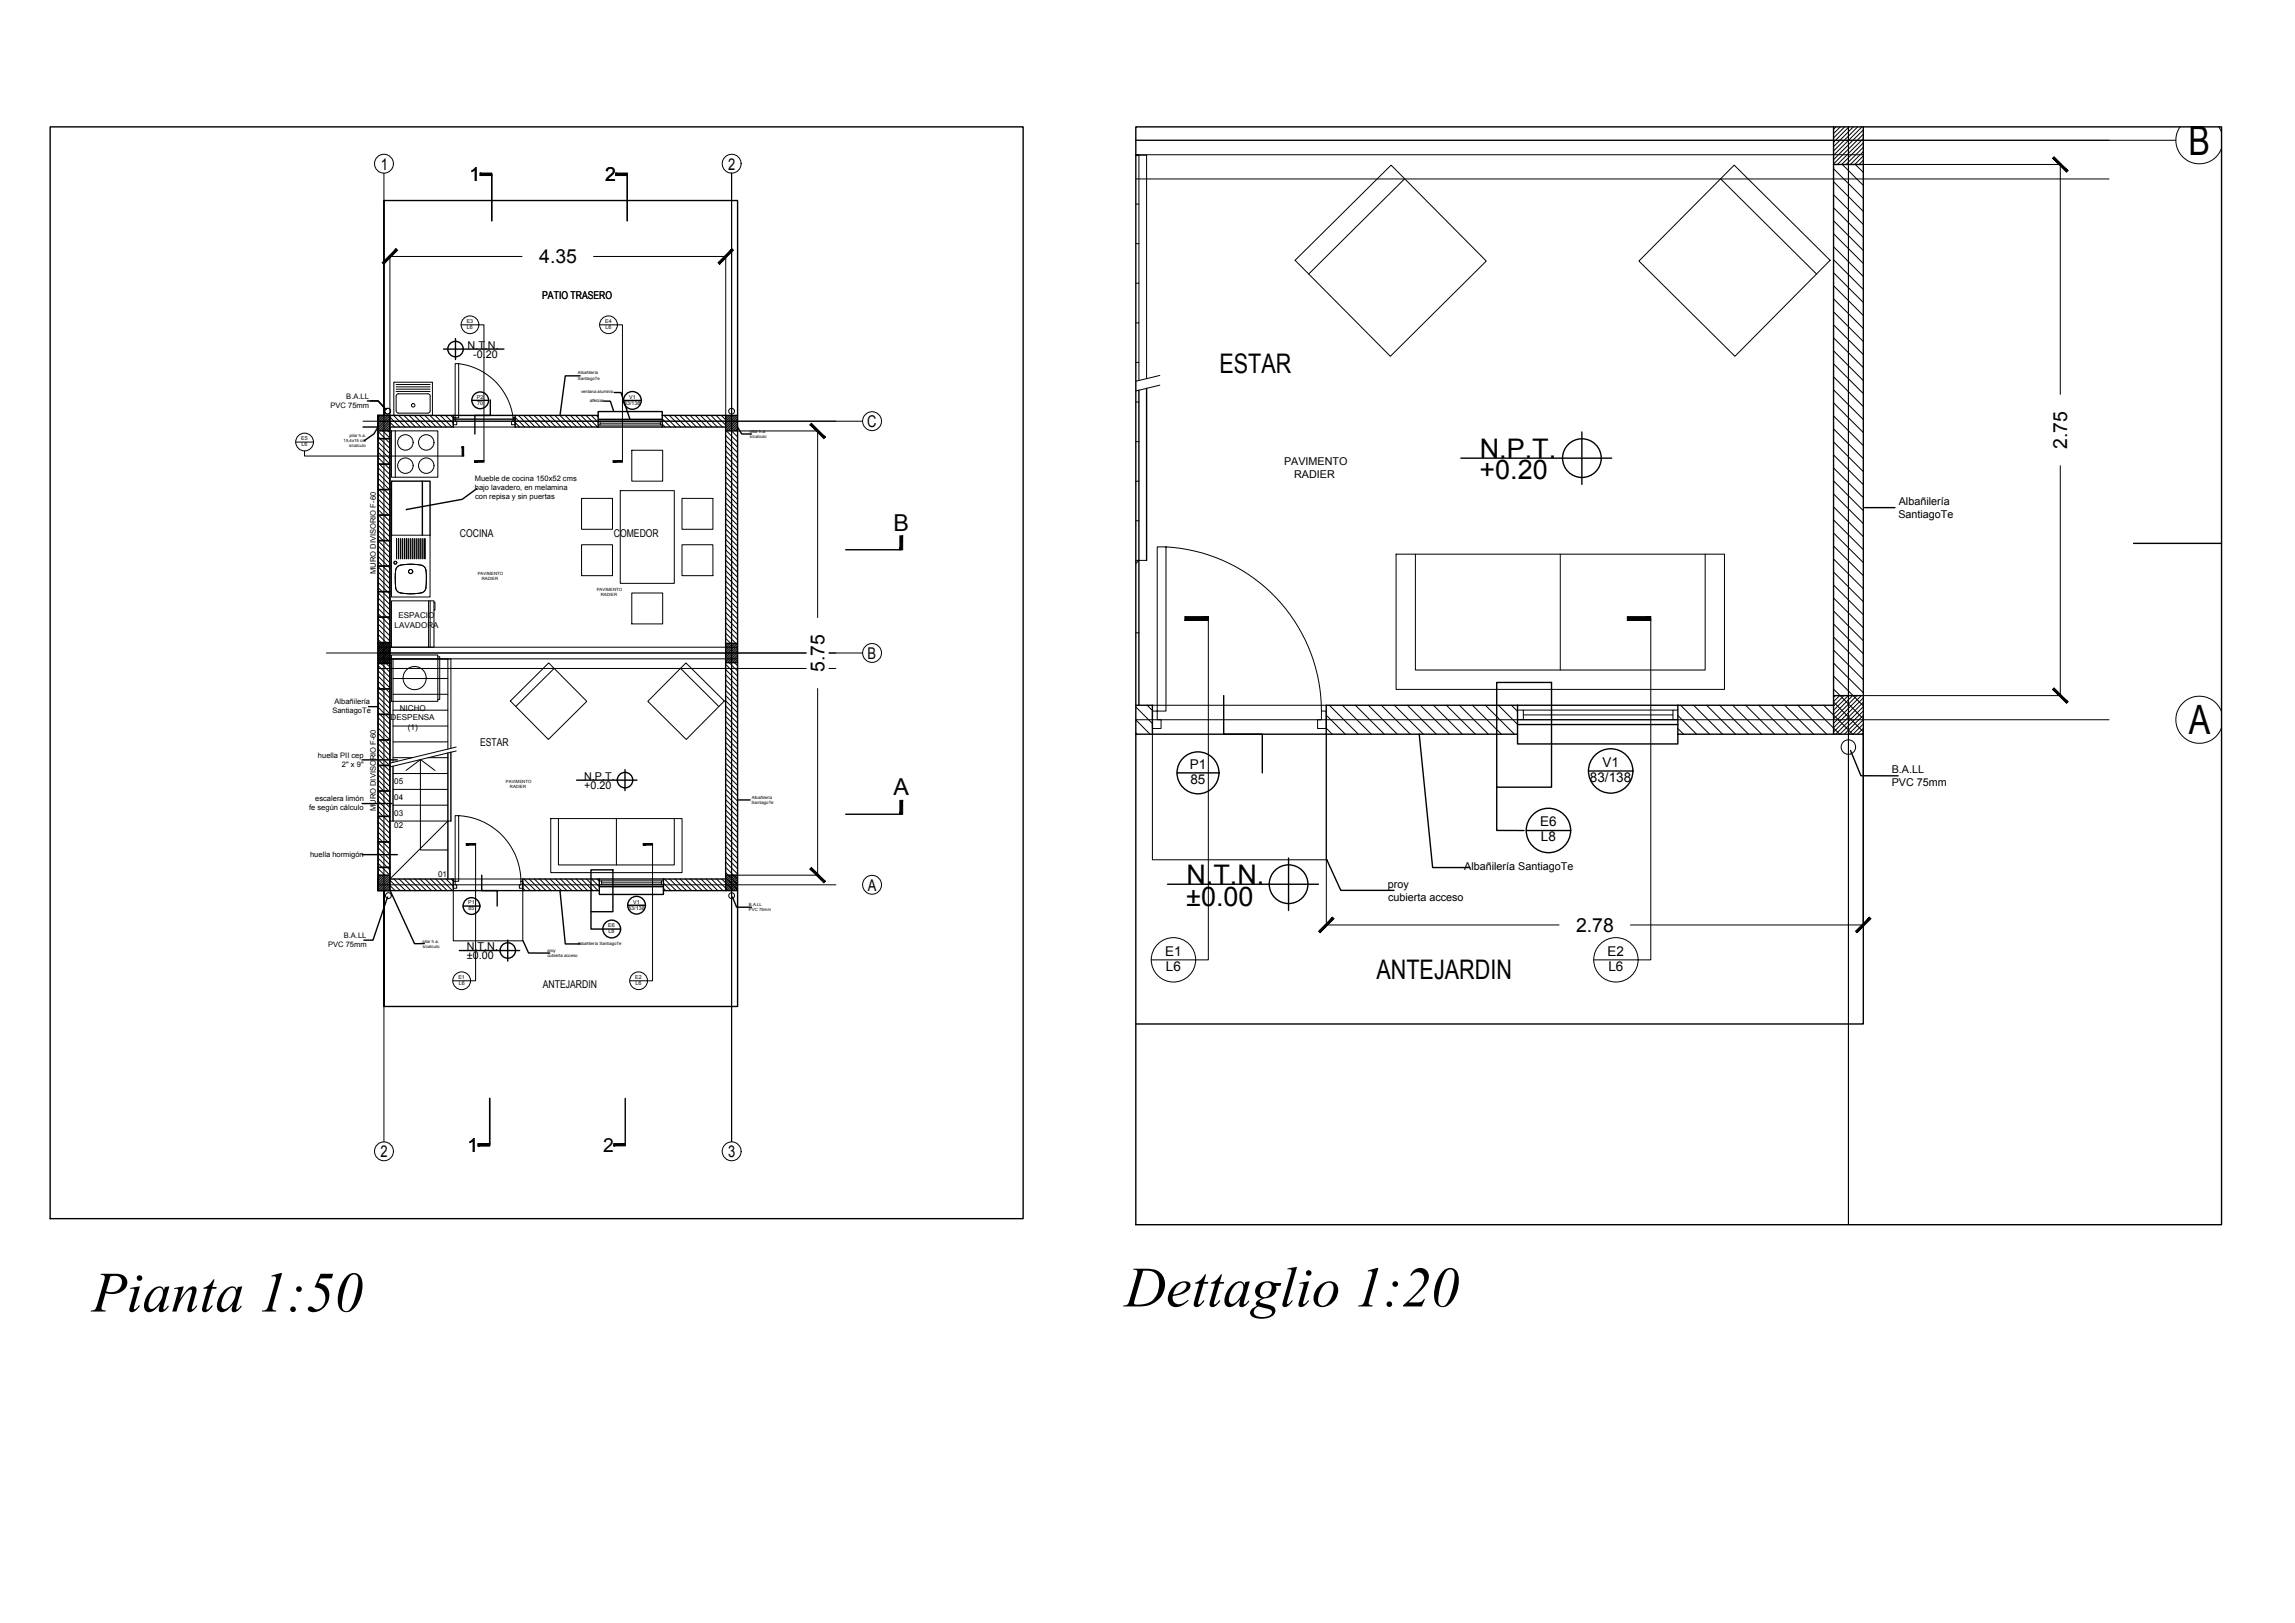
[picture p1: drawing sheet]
<svg xmlns="http://www.w3.org/2000/svg" width="594mm" height="420mm" viewBox="0 0 594 420" stroke-linecap="round" stroke-linejoin="round" font-family="sans-serif">
<defs><g id="words">
<g font-size="14.8">
<text x="23.8" y="339.5">Pianta 1:50</text>
<text x="291.2" y="338.2">Dettaglio 1:20</text>
</g>
<g font-size="10.5">
<text x="566.5" y="40.1">B</text>
<text x="566.6" y="190.1">A</text>
</g>
<g font-size="7">
<text x="315.6" y="96.5">ESTAR</text>
<text x="383.1" y="118.5">N.P.T.</text>
<text x="383" y="124.1">+0.20</text>
<text x="307.1" y="228.8">N.T.N.</text>
<text x="307.1" y="234.4">±0.00</text>
<text x="356.3" y="253.5">ANTEJARDIN</text>
</g>
<g font-size="6">
<text x="231.3" y="137.4">B</text>
<text x="231.3" y="205.9">A</text>
</g>
<g font-size="5">
<text x="121.5" y="46.9">1</text>
<text x="156.6" y="46.9">2</text>
<text x="139.6" y="68.2">4.35</text>
<text x="535.1" y="116.2" transform="rotate(-90 535.1 116.2)">2.75</text>
<text x="213.4" y="173.9" transform="rotate(-90 213.4 173.9)">5.75</text>
<text x="408" y="241.2">2.78</text>
<text x="121" y="298.1">1</text>
<text x="156.1" y="298.1">2</text>
</g>
<g font-size="4.2">
<text x="98.6" y="43.9">1</text>
<text x="188.5" y="43.9">2</text>
<text x="224.5" y="110.5">C</text>
<text x="224.6" y="170.6">B</text>
<text x="224.6" y="230.6">A</text>
<text x="98.5" y="299.6">2</text>
<text x="188.5" y="299.5">3</text>
</g>
<g font-size="3.5">
<text x="308" y="199">P1</text>
<text x="308.2" y="202.9">85</text>
<text x="411.6" y="202.4">83/138</text>
<text x="414.8" y="198.5">V1</text>
<text x="398.7" y="213.9">E6</text>
<text x="398.9" y="217.8">L8</text>
<text x="301.6" y="247.4">E1</text>
<text x="301.8" y="251.3">L6</text>
<text x="416.1" y="247.4">E2</text>
<text x="416.3" y="251.3">L6</text>
</g>
<g font-size="2.8">
<text x="140.4" y="77.3">PATIO TRASERO</text>
<text x="121" y="90.3">N.T.N.</text>
<text x="122.5" y="92.6">-0.20</text>
<text x="332.4" y="120.5">PAVIMENTO</text>
<text x="335" y="123.8">RADIER</text>
<text x="491.5" y="130.7">Albañilería</text>
<text x="491.4" y="134">SantiagoTe</text>
<text x="119.1" y="139.1">COCINA</text>
<text x="158.9" y="139.1">COMEDOR</text>
<text x="124.3" y="193.1">ESTAR</text>
<text x="151.2" y="201.9">N.P.T.</text>
<text x="489.7" y="200.1">B.A.LL</text>
<text x="489.7" y="203.5">PVC 75mm</text>
<text x="151.2" y="204.2">+0.20</text>
<text x="379" y="225.3">Albañilería SantiagoTe</text>
<text x="359.2" y="229.8">proy</text>
<text x="359.3" y="233.2">cubierta acceso</text>
<text x="120.8" y="248.3">±0.00</text>
<text x="120.8" y="246">N.T.N.</text>
<text x="140.5" y="255.9">ANTEJARDIN</text>
</g>
<g font-size="2.1">
<text x="103.1" y="160">ESPACIO</text>
<text x="102.1" y="162.5">LAVADORA</text>
<text x="103.5" y="184">NICHO</text>
<text x="101.1" y="186.5">DESPENSA</text>
<text x="105.6" y="189">(1)</text>
<text x="102.1" y="203.1">05</text>
<text x="102.1" y="207.2">04</text>
<text x="102.1" y="211.2">03</text>
<text x="102.1" y="214.5">02</text>
<text x="113.4" y="226.9">01</text>
</g>
<g font-size="2">
<text x="85.6" y="105.7">PVC 75mm</text>
<text x="89.6" y="103.3">B.A.LL</text>
<text x="122.9" y="124.6">Mueble de cocina 150x52 cms</text>
<text x="122.9" y="126.9">bajo lavadero, en melamina</text>
<text x="123" y="129.3">con repisa y sin puertas</text>
<text x="97.2" y="148.6" transform="rotate(-90 97.2 148.6)">MURO DIVISORIO F-60</text>
<text x="86" y="184.6">SantiagoTe</text>
<text x="86.6" y="182.3">Albañilería</text>
<text x="82.3" y="196.2">huella PII cep</text>
<text x="88.5" y="198.6">2&quot; x 9&quot;</text>
<text x="80" y="209.7">fe según cálculo</text>
<text x="81.6" y="207.3">escalera limón</text>
<text x="97.2" y="210" transform="rotate(-90 97.2 210)">MURO DIVISORIO F-60</text>
<text x="80.3" y="221.8">huella hormigón</text>
<text x="84.9" y="245.3">PVC 75mm</text>
<text x="89" y="242.9">B.A.LL</text>
</g>
<g font-size="1.4">
<text x="120.8" y="83.6">E3</text>
<text x="156.7" y="83.6">E4</text>
<text x="120.9" y="85.2">L6</text>
<text x="156.7" y="85.2">L6</text>
<text x="123.5" y="103.2">P2</text>
<text x="123.5" y="104.8">70</text>
<text x="161.6" y="104.8">83/138</text>
<text x="162.8" y="103.2">V1</text>
<text x="78" y="114">E5</text>
<text x="78.1" y="115.6">L6</text>
<text x="163.9" y="233.9">V1</text>
<text x="121.2" y="234.1">P1</text>
<text x="121.3" y="235.7">85</text>
<text x="162.6" y="235.5">83/138</text>
<text x="157.5" y="240.1">E6</text>
<text x="157.6" y="241.6">L8</text>
<text x="118.6" y="253.5">E1</text>
<text x="118.7" y="255">L6</text>
<text x="164.5" y="253.5">E2</text>
<text x="164.5" y="255">L6</text>
</g>
<g font-size="1.1">
<text x="149.6" y="98.2">SantiagoTe</text>
<text x="149.6" y="96.9">Albañilería</text>
<text x="150.4" y="101.8">ventana aluminio</text>
<text x="152.6" y="104">alfeizar</text>
<text x="90.5" y="113.1">pilar h.a.</text>
<text x="194.1" y="112">pilar h.a.</text>
<text x="194.1" y="113.4">s/calculo</text>
<text x="88.9" y="114.4">15,4x15 cm</text>
<text x="90.3" y="115.8">s/calculo</text>
<text x="123.7" y="148.9">PAVIMENTO</text>
<text x="124.7" y="150.3">RADIER</text>
<text x="154.5" y="153">PAVIMENTO</text>
<text x="155.5" y="154.3">RADIER</text>
<text x="131" y="202.7">PAVIMENTO</text>
<text x="132" y="204">RADIER</text>
<text x="194.6" y="208.1">SantiagoTe</text>
<text x="194.6" y="206.8">Albañilería</text>
<text x="193.9" y="234.6">B.A.LL</text>
<text x="193.9" y="235.9">PVC 75mm</text>
<text x="109.4" y="244.1">pilar h.a.</text>
<text x="109.4" y="245.4">s/calculo</text>
<text x="149.6" y="244.6">Albañilería SantiagoTe</text>
<text x="141.7" y="246.5">proy</text>
<text x="141.7" y="247.8">cubierta acceso</text>
</g>
</g></defs>
<!-- layer: A-ANNO-SYMB -->
<g fill="none" stroke="#000" stroke-width=".26">
<path d="M294 36.3h269.2M478.5 32.9v284.1M564.3 32.9a6.1 6.1 0 0 0 2.2 8.8 6.1 6.1 0 0 0 8.5-3.3M574.3 32.9l.7 1.3M99.4 44.8v250.8M189.4 44.8v250.7M294 40.1h188.3M294 46.3h251.9M94 109h129.3M84.5 169.1h138.8M97.9 170.6h93M97.9 173.1h118.5"/>
<path d="M97.9 167.5h93M294 186.3h251.9M575 184.2a6.1 6.1 0 0 0-9.3-2.8 6.1 6.1 0 0 0 0 9.8 6.1 6.1 0 0 0 9.3-2.8M97.9 229.1h118.5"/>
<circle cx="99.4" cy="42.4" r="2.44"/>
<circle cx="189.4" cy="42.4" r="2.44"/>
<circle cx="225.7" cy="109" r="2.44"/>
<circle cx="225.7" cy="169" r="2.44"/>
<circle cx="225.7" cy="229" r="2.44"/>
<circle cx="99.4" cy="298.1" r="2.44"/>
<circle cx="189.4" cy="298.1" r="2.44"/>
</g>
<!-- layer: A-WALL-FULL -->
<g fill="none" stroke="#000" stroke-width=".36">
<path d="M474.6 32.9v157.2h7.7v-157.2M474.6 42.6h7.7M97.9 107.5h3v123.1h-3zM97.9 113.6h3M97.9 111.5h3M100.9 107.5h16.4v3h-16.4M133.3 107.5h21.5v3h-21.5zM187.8 107.5h3.1v123.1h-3.1zM187.8 107.5h-16.4v3h16.4M187.8 111.5h3.1M97.9 139.9h3M97.9 133.3h3"/>
<path d="M97.9 126.7h3M97.9 120.2h3M97.9 159.8h3M97.9 153.2h3M97.9 146.6h3M97.9 166.3h3M97.9 171.8h3M97.9 178.3h3M187.8 166.6h3.1M187.8 171.5h3.1M97.9 184.9h3M97.9 191.6h3"/>
<path d="M97.9 198.2h3M294 182.6h4.3v7.5h-4.3M343.3 182.6h49.5v7.5h-49.5zM474.6 182.6h-40.3v7.5h40.3M474.6 180.1h7.7M97.9 204.8h3M97.9 211.3h3M97.9 217.9h3M97.9 224.6h3M97.9 226.6h3M100.9 227.6h16.4v3h-16.4M135.3 227.6h19.8v3h-19.8z"/>
<path d="M187.8 227.6h-16.1v3h16.1M187.8 226.6h3.1"/>
</g>
<!-- layer: A-WALL-FULL-EXTR -->
<path d="M94 110.5h3.9" fill="none" stroke="#000" stroke-width=".36"/>
<!-- layer: A-FURN -->
<g fill="none" stroke="#000" stroke-width=".26">
<path d="M363.6 46.3l-24.8 24.6M445.4 46.3l24.8 24.6M448.9 42.7l24.8 24.7-24.6 24.8-24.8-24.6zM335.2 67.4l24.9-24.7 24.6 24.9-24.8 24.6zM101.9 99.1v8.4M102.5 99.5h8.8M111.9 98.9l-9.9 .1M111.9 98.9l.1 .1M111.9 99.1v8.4M101.3 111.5h12v12h-12zM102 107.4l9.9 .1M102.3 111.5v12"/>
<path d="M102.5 100.2h8.8M102.5 100.7h8.8M102.5 101.3h8.8M102.5 102.5v3.9M102.6 106.3l.1 .5 .5 .1h7.6M110.8 102l-7.6-.1-.5 .2-.1 .4M110.8 101.9l.4 .2 .2 .4M111.3 102.5l.1 3.8-.2 .5-.4 .1M163.5 116.6h8v8h-8zM101.3 138.5h10v16.1h-10zM102.7 139.4v5.3v-5.3M103.2 139.4v5.3v-5.3"/>
<path d="M103.7 139.4v5.3M104.2 139.4v5.3M104.8 139.4v5.3v-5.3M105.3 139.4v5.3v-5.3M105.8 139.4v5.3M106.3 139.4v5.3M106.9 139.4v5.3M107.4 139.4v5.3M107.9 139.4v5.3M108.4 139.4v5.3M108.9 139.4v5.3M109.5 139.4v5.3"/>
<path d="M110 139.4v5.3v-5.3M150.5 129h8v8h-8zM160.6 127h13.9v24h-13.9zM176.5 129h8v8h-8zM101.3 155.5h11v12h-11zM103 146.6a10.3 10.3 0 0 1 6.7 0 4.8 4.8 0 0 1 .7 3.4l-.1 1.1a2.02 2.02 0 0 1-2.3 2.5l-1.1 .1a9 9 0 0 1-3.9-.5 3.1 3.1 0 0 1-.7-2.6v-1.1a4.2 4.2 0 0 1 .7-2.9zM110.9 155.5v12M111.3 155.5v12M112.3 155.9h.3v2h-.3M150.5 141h8v8h-8zM163.5 153.5h8v8h-8zM176.5 141h8v8h-8z"/>
<path d="M361.4 143.5h85v35h-85zM366.4 143.5v30h75v-30M403.9 143.5v30M101.3 169.6h12v12h-12zM113.3 170h.5v11.1h-.5M143.5 173l-10 9.9M176.2 173l9.9 9.9M177.6 171.6l9.9 9.9-9.9 9.9-9.9-9.8zM132.1 181.5l9.9-9.9 9.9 10-9.9 9.8zM142.6 211.9h34v14h-34zM144.6 211.9v12h29.9v-12M159.6 211.9v12"/>
<circle cx="100.3" cy="106.5" r=".75"/>
<circle cx="104.9" cy="114.5" r="2"/>
<circle cx="107" cy="104.9" r=".46"/>
<circle cx="110.3" cy="114.5" r="2"/>
<circle cx="189.4" cy="106.5" r=".75"/>
<circle cx="104.9" cy="120.5" r="2"/>
<circle cx="110.3" cy="120.5" r="2"/>
<circle cx="102.3" cy="145.7" r=".37"/>
<circle cx="106.3" cy="148" r=".54"/>
<circle cx="107.3" cy="175.5" r="3"/>
<circle cx="478.5" cy="193.4" r="1.87"/>
<circle cx="100.5" cy="231.9" r=".75"/>
<circle cx="189.4" cy="231.9" r=".75"/>
</g>
<!-- layer: A-FLOR-OVHD -->
<g fill="none" stroke="#000" stroke-width=".26">
<path d="M294 52.8h.8M294 73.3h.8M294 63.1h.8M294 93.8h.8M294 83.6h.8M296.8 98v-57.8h-2.8h.8v58.3M300.2 99.7l-6.2 1.5M300.2 97.2l-6.2 1.5M117.3 110.5h16M101 170.6h15.7v23.1M101.7 179.7h14.2M101.7 175.7h14.2"/>
<path d="M101.7 170.6v26.8M115.9 170.6v23.3M101.7 196.1h5M101.7 192.1h14.2M101.7 188h14.2M101.7 183.8h14.2M118.1 194.4l-17.1 4.1M118.1 193.4l-17.1 4.1M298.3 190.1v32.5h45v-32.5M298.3 182.6h45M117.3 230.6v13h18v-13M117.3 227.6h18"/>
</g>
<!-- layer: A-FLOR-LEVL -->
<g fill="none" stroke="#000" stroke-width=".36">
<path d="M99.4 51.9v55.6v-55.6h91.5v55.6M97.8 107.5v3M117.3 108.5h16M117.3 107.5h16M154.8 107.5v-1h16.6v1M154.8 110.5h16.6M154.8 108.6h16.6M294.8 101v81.6M296.8 100.5v44.6M101.3 138.5v-13.9h10v13.9M109.3 124.6v13.9M101.7 198.3v14.2"/>
<path d="M115.9 194.9v32.7M116.7 194.7v17.8M298.3 190.1h45M392.8 190.1v2.5h41.5v-2.5M392.8 182.6h41.5M392.8 187.6h41.5M482.3 190.1v75h-188.3M97.8 227.6v3M117.3 230.6h18M155.1 230.6v1h16.6v-1M155.1 227.6h16.6M155.1 229.5h16.6"/>
<path d="M190.9 230.6v30h-91.5v-30v30"/>
</g>
<!-- layer: A-ANNO-NOTE -->
<g fill="none" stroke="#000" stroke-width=".36">
<path d="M127.3 45.1v12M162.4 45.1v12M114.8 90.4h15.6M117.9 87.6v5.5M122.1 103.6h4.4M126.9 103.5v4h-4v4.9M161.4 103.7h4.6M378.1 118.6h39.1M409.5 111.8v13.6M218.9 142.3h14.4M552.3 140.7h22.7M387.4 176.7h14.2v27.1h-14.2z"/>
<path d="M161.8 199.3v5.4M316.8 180.1v10h10v10M411.2 199.6h11.5M149.3 202h15.6M218.9 210.8h14.4M304.7 200.1h10.8M395.1 215h11.5M119.9 234.6h4.3M124.7 226.6v4h4v4M153 225.2h5.7v10.8h-5.7zM162.5 234.4h4.6M302.2 228.9h39.1"/>
<path d="M333.6 222.1v13.6M118.9 246.1h15.6M131.4 243.4v5.4M156 240.5h4.6M126.8 284.3v12M161.8 284.3v12"/>
<circle cx="117.9" cy="90.4" r="2"/>
<circle cx="124.3" cy="103.6" r="2.17"/>
<circle cx="163.7" cy="103.7" r="2.3"/>
<circle cx="409.5" cy="118.6" r="5"/>
<circle cx="416.9" cy="199.6" r="5.7"/>
<circle cx="161.8" cy="202" r="2"/>
<circle cx="310.1" cy="200.1" r="5.4"/>
<circle cx="400.8" cy="215" r="5.7"/>
<circle cx="122" cy="234.6" r="2.17"/>
<circle cx="164.8" cy="234.3" r="2.3"/>
<circle cx="333.6" cy="228.9" r="5"/>
<circle cx="131.4" cy="246.1" r="2"/>
<circle cx="158.3" cy="240.5" r="2.3"/>
</g>
<g fill="#000" stroke="#000" stroke-width=".26">
<path d="M124.3 44.8h3v.6zM124.3 44.8v.6h3z"/>
<path d="M124.3 44.8h3v.6zM124.3 44.8v.6h3z"/>
<path d="M159.4 44.8h3v.6zM159.4 44.8v.6h3z"/>
<path d="M159.4 44.8h3v.6zM159.4 44.8v.6h3z"/>
<path d="M233.7 138.7v3.6h-.8zM232.9 138.7v3.6l.8-3.6z"/>
<path d="M233.7 207.2v3.6h-.8zM232.9 207.2v3.6l.8-3.6z"/>
<path d="M123.7 296.6h3.1v-.5zM123.7 296.1h3.1l-3.1 .5z"/>
<path d="M123.7 296.6h3.1v-.5zM123.7 296.1h3.1l-3.1 .5z"/>
<path d="M158.9 296.6h2.9v-.5zM158.9 296.1h2.9l-2.9 .5z"/>
</g>
<!-- layer: 0 -->
<g fill="none" stroke="#000" stroke-width=".36">
<path d="M150.2 97.3h-3.9l-1.3 10.2M95.1 103.8h2.8l2 2.2-2-2.2h-2M97.8 110.5l-1 1.8-2.5 1.8M97.9 110.5h.1M156.1 103.8l1.9 .1 .9 2.6M159 101.6h1.7l2.4 7M163.1 108.5v.1M191 110.6l1 1.7 2.5 .1M123.4 126.5l-3.7 2.8-14.5 2.6M482.7 131.4h7.8M93.7 196.7h9.2M95.4 182.9h2.5"/>
<path d="M367.4 190.1h.1M367.4 190.1l3.4 34.5h9.7M479 194.3l2.7 6.5h9.6M93.7 208h7.7M191.1 207.1h3.1M387.4 203.8v11.2h7.1M93.7 221.2h9.2M100.3 232.2l-3.8 11.2h-2.3M101 230.6l6.3 13.7h2.5M145 230.6l1.3 13.8h3.9M153 236v4.5h2.8M189.6 232.2l1.1 2.7h3.8"/>
<path d="M343.5 222.6l3.6 7.9h13.8M135.4 243.6l1.4 3.1h5.5"/>
</g>
<!-- layer: A-WALL-PATT -->
<g fill="none" stroke="#000" stroke-width=".26">
<path d="M475.2 32.9l-.6 .6M476.4 32.9l-1.8 1.7M477.5 32.9l-2.9 2.8M478.6 32.9l-4 3.9M479.7 32.9l-5.1 5.1M480.9 32.9l-6.3 6.2M482 32.9l-7.4 7.3M482.3 33.6l-7.7 7.7M482.3 34.7l-7.7 7.8M482.3 35.9l-6.7 6.7M482.3 37l-5.6 5.6M482.3 38.1l-4.4 4.5"/>
<path d="M482.3 39.2l-3.3 3.4M474.6 57.1l7.7 7.7M474.6 53.8l7.7 7.7M474.6 50.4l7.7 7.7M474.6 47l7.7 7.7M474.6 43.7l7.7 7.7M476.9 42.6l5.4 5.4M480.3 42.6l2 2M482.3 40.4l-2.2 2.2M482.3 41.5l-1.1 1.1M474.6 77.4l7.7 7.6M474.6 74l7.7 7.7"/>
<path d="M474.6 70.6l7.7 7.7M474.6 67.2l7.7 7.7M474.6 63.9l7.7 7.7M474.6 60.5l7.7 7.7M474.6 97.6l7.7 7.7M474.6 94.2l7.7 7.7M474.6 90.8l7.7 7.7M474.6 87.5l7.7 7.7M474.6 84.1l7.7 7.7M474.6 80.7l7.7 7.7M97.9 119.8l3 3M97.9 118.4l3 3.1"/>
<path d="M97.9 113l3 3.1M97.9 111.7l3 3.1M97.9 117.1l3 3M97.9 115.7l3 3.1M97.9 114.4l3 3M98.1 107.5l-.2 .2M98.5 107.5l-.6 .7M98.9 107.5l-1 1.1M99.1 111.5l1.8 1.9M99.4 107.5l-1.5 1.6M99.8 107.5l-1.9 2M100.3 107.5l-2.4 2.5"/>
<path d="M100.4 111.5l.5 .6M100.7 107.5l-2.8 2.9M100.9 107.8l-3 3.1M100.9 108.3l-3 3M100.9 108.7l-2.8 2.8M100.9 109.1l-2.4 2.4M100.9 109.6l-1.9 1.9M100.9 110l-1.5 1.5M100.9 110.5l-1 1M100.9 109.3l1.3 1.2M100.9 108l2.6 2.5M100.9 110.9l-.6 .6"/>
<path d="M100.9 111.4l-.1 .1M101.9 107.5l3 3M103.2 107.5l3 3M104.5 107.5l3.1 3M105.9 107.5l3 3M107.2 107.5l3 3M108.6 107.5l3 3M109.9 107.5l3 3M111.3 107.5l3 3M112.6 107.5l3 3M114 107.5l3 3M115.3 107.5l2 2.1"/>
<path d="M116.7 107.5l.6 .7M133.3 108l2.5 2.5M133.3 109.4l1.2 1.1M134.2 107.5l3 3M135.5 107.5l3 3M136.9 107.5l3 3M138.2 107.5l3 3M139.6 107.5l3 3M140.9 107.5l3 3M142.3 107.5l3 3M143.6 107.5l3 3M145 107.5l3 3"/>
<path d="M146.3 107.5l3 3M147.6 107.5l3.1 3M149 107.5l3 3M150.4 107.5l2.9 3M151.7 107.5l3 3M153 107.5l1.8 1.9M154.4 107.5l.4 .5M171.4 109.8l.8 .7M171.4 108.5l2.2 2M171.9 107.5l3 3M173.3 107.5l2.9 3M174.6 107.5l3 3"/>
<path d="M175.9 107.5l3.1 3M177.3 107.5l3 3M178.6 107.5l3 3M180 107.5l3 3M181.3 107.5l3 3M182.7 107.5l3 3M184 107.5l3 3M185.4 107.5l2.4 2.5M186.7 107.5l1.1 1.2 1.1-1.2M187.8 119.5l3.1 3M187.8 118.1l3.1 3.1M187.8 116.8l3.1 3"/>
<path d="M187.8 115.4l3.1 3.1M187.8 114.1l3.1 3.1M187.8 112.7l3.1 3.1M188 107.5l-.2 .2M188.5 107.5l-.7 .7M189.4 111.5l1.5 1.6M189.4 107.5l-1.6 1.6M189.8 107.5l-2 2M190.3 107.5l-2.5 2.5M190.7 111.5l.2 .3M190.7 107.5l-2.9 2.9M190.9 107.8l-3.1 3.1"/>
<path d="M190.9 108.3l-3.1 3M190.9 108.7l-2.8 2.8 2.8 2.9M190.9 109.1l-2.4 2.4M190.9 109.6l-1.9 1.9M190.9 110l-1.5 1.5M190.9 110.5l-1 1M190.9 110.9l-.6 .6M190.9 111.4l-.1 .1M474.6 117.8l7.7 7.7M474.6 114.4l7.7 7.7M474.6 111l7.7 7.7M474.6 107.7l7.7 7.7"/>
<path d="M474.6 104.3l7.7 7.7M474.6 100.9l7.7 7.7M97.9 138.6l3 3.1M97.9 137.3l3 3M97.9 133.2l3 3.1M97.9 131.9l3 3.1M97.9 130.5l3 3.1M97.9 126.5l3 3.1M97.9 125.2l3 3M97.9 123.8l3 3.1M97.9 140l3 3M97.9 135.9l3 3.1"/>
<path d="M97.9 134.6l3 3.1M97.9 129.2l3 3.1M97.9 127.8l3 3.1M97.9 122.5l3 3M97.9 121.1l3 3.1M187.8 139.7l3.1 3M187.8 138.3l3.1 3.1M187.8 137l3.1 3.1M187.8 135.6l3.1 3.1M187.8 134.3l3.1 3M187.8 132.9l3.1 3.1M187.8 131.6l3.1 3.1"/>
<path d="M187.8 130.2l3.1 3.1M187.8 128.9l3.1 3.1M187.8 127.5l3.1 3.1M187.8 126.2l3.1 3.1M187.8 124.8l3.1 3.1M187.8 123.5l3.1 3.1M187.8 122.1l3.1 3.1M187.8 120.8l3.1 3.1M474.6 138l7.7 7.7M474.6 134.6l7.7 7.7M474.6 131.2l7.7 7.7M474.6 127.9l7.7 7.7"/>
<path d="M474.6 124.5l7.7 7.7M474.6 121.1l7.7 7.7M97.9 158.8l3 3.1M97.9 157.5l3 3.1M97.9 152.1l3 3.1M97.9 150.7l3 3.1M97.9 145.3l3 3.1M97.9 144l3 3.1M97.9 156.1l3 3.1M97.9 154.8l3 3.1M97.9 153.4l3 3.1M97.9 149.4l3 3.1"/>
<path d="M97.9 148.1l3 3M97.9 146.7l3 3.1M97.9 142.7l3 3M97.9 141.3l3 3.1M187.8 159.9l3.1 3.1M187.8 158.5l3.1 3.1M187.8 157.2l3.1 3M187.8 155.8l3.1 3.1M187.8 154.5l3.1 3.1M187.8 153.1l3.1 3.1M187.8 151.8l3.1 3.1M187.8 150.4l3.1 3.1"/>
<path d="M187.8 149.1l3.1 3.1M187.8 147.7l3.1 3.1M187.8 146.4l3.1 3.1M187.8 145l3.1 3.1M187.8 143.7l3.1 3.1M187.8 142.4l3.1 3M187.8 141l3.1 3.1M474.6 158.2l7.7 7.7M474.6 154.8l7.7 7.7M474.6 151.4l7.7 7.7M474.6 148.1l7.7 7.7M474.6 144.7l7.7 7.7"/>
<path d="M474.6 141.3l7.7 7.7M97.9 177.7l3 3.1M97.9 176.3l3 3.1M97.9 179l3 3.1M97.9 175l3 3.1M97.9 173.6l3 3.1M97.9 172.3l3 3.1M97.9 165.6l.7 .7M97.9 164.2l2.1 2.1M97.9 162.9l3 3M97.9 161.5l3 3.1M97.9 160.2l3 3.1"/>
<path d="M98.1 166.3l-.2 .3M98.5 166.3l-.6 .7M98.6 171.8l2.3 2.2M99 166.3l-1.1 1.2M99.4 166.3l-1.5 1.6M99.9 166.3l-2 2.1M100 171.8l.9 .9M100.3 166.3l-2.4 2.5M100.8 166.3l-2.9 3M100.9 166.6l-3 3.1M100.9 167.1l-3 3.1M100.9 167.5l-3 3.1"/>
<path d="M100.9 168l-3 3.1M100.9 168.4l-3 3.1M100.9 168.9l-2.8 2.9M100.9 169.3l-2.4 2.5M100.9 169.8l-2 2M100.9 170.2l-1.5 1.6M100.9 170.7l-1 1.1M100.9 171.1l-.6 .7M100.9 171.6l-.2 .2M187.8 177.4l3.1 3.1M187.8 176l3.1 3.1M187.8 174.7l3.1 3.1"/>
<path d="M187.8 173.3l3.1 3.1M187.8 172l3.1 3.1M187.8 165.3l1.3 1.3M187.8 163.9l2.7 2.7M187.8 178.7l3.1 3.1M187.8 162.6l3.1 3M187.8 161.2l3.1 3.1M187.8 166.6h.1M188.3 166.6l-.5 .4M188.8 171.5l2.1 2.2M188.8 166.6l-1 .9M189.2 166.6l-1.4 1.3"/>
<path d="M189.7 166.6l-1.9 1.8M190.1 171.5l.8 .9M190.1 166.6l-2.3 2.2M190.5 166.6l-2.7 2.7M190.9 166.6l-3.1 3.1M190.9 167.1l-3.1 3.1M190.9 167.5l-3.1 3.1M190.9 168l-3.1 3.1M190.9 168.4l-3.1 3.1M190.9 168.9l-2.7 2.6M190.9 169.3l-2.2 2.2M190.9 169.8l-1.7 1.7"/>
<path d="M190.9 170.2l-1.3 1.3M190.9 170.7l-.9 .8M190.9 171.1l-.4 .4M474.6 178.4l7.7 7.7M474.6 175l7.7 7.7M474.6 171.7l7.7 7.6M474.6 168.3l7.7 7.7M474.6 164.9l7.7 7.7M474.6 161.5l7.7 7.7M97.9 197.9l3 3.1M97.9 196.5l3 3.1M97.9 195.2l3 3.1"/>
<path d="M97.9 191.1l3 3.1M97.9 189.8l3 3.1M97.9 184.4l3 3.1M97.9 183.1l3 3.1M97.9 192.5l3 3.1M97.9 199.2l3 3.1M97.9 193.9l3 3M97.9 188.5l3 3.1M97.9 187.1l3 3.1M97.9 185.8l3 3M97.9 181.7l3 3.1M97.9 180.4l3 3.1"/>
<path d="M187.8 198.9l3.1 3.1M187.8 197.6l3.1 3.1M187.8 196.2l3.1 3.1M187.8 194.9l3.1 3.1M187.8 193.5l3.1 3.1M187.8 192.2l3.1 3.1M187.8 190.9l3.1 3M187.8 189.5l3.1 3.1M187.8 188.2l3.1 3M187.8 186.8l3.1 3.1M187.8 185.5l3.1 3M187.8 184.1l3.1 3.1"/>
<path d="M187.8 182.8l3.1 3M187.8 181.4l3.1 3.1M187.8 180.1l3.1 3M294 183l4.3 4.3M294 189.8l.4 .3M294 186.4l3.7 3.7M297 182.6l1.3 1.3M343.3 185.2l4.9 4.9M343.3 188.5l1.6 1.6M344.1 182.6l7.5 7.5M347.5 182.6l7.5 7.5M350.8 182.6l7.5 7.5"/>
<path d="M354.2 182.6l7.5 7.5M357.6 182.6l7.5 7.5M360.9 182.6l7.6 7.5M364.3 182.6l7.5 7.5M367.7 182.6l7.5 7.5M371.1 182.6l7.5 7.5M374.4 182.6l7.5 7.5M377.8 182.6l7.5 7.5M381.2 182.6l7.4 7.5M384.5 182.6l7.5 7.5M387.9 182.6l4.9 4.9M391.3 182.6l1.5 1.5"/>
<path d="M434.3 185.2l4.9 4.9M434.3 188.6l1.5 1.5M435 182.6l7.5 7.5M438.4 182.6l7.5 7.5M441.8 182.6l7.5 7.5M445.1 182.6l7.5 7.5M448.5 182.6l7.5 7.5M451.9 182.6l7.5 7.5M455.2 182.6l7.6 7.5M458.6 182.6l7.5 7.5M462 182.6l7.5 7.5M465.4 182.6l7.4 7.5"/>
<path d="M468.7 182.6l7.5 7.5M472.1 182.6l7.5 7.5M474.6 181.8l7.7 7.7M475.1 180.1l-.5 .4M476.2 180.1l-1.6 1.5M477.3 180.1l-2.7 2.7M478.4 180.1l-3.8 3.8M479.6 180.1l-5 4.9M480.7 180.1l-6.1 6M481.8 180.1l-7.2 7.2M482.3 180.7l-7.7 7.7M482.3 181.8l-7.7 7.7"/>
<path d="M482.3 182.9l-7.1 7.2M482.3 184.1l-6 6M482.3 185.2l-4.9 4.9M482.3 186.3l-3.8 3.8M482.3 187.4l-2.6 2.7M482.3 188.5l-1.5 1.6M482.3 189.7l-.4 .4M97.9 216.7l3 3.1M97.9 215.4l3 3.1M97.9 210l3 3.1M97.9 208.7l3 3M97.9 204.6l3 3.1"/>
<path d="M97.9 203.3l3 3.1M97.9 201.9l3 3.1M97.9 219.4l3 3.1M97.9 218.1l3 3.1M97.9 214.1l3 3M97.9 212.7l3 3.1M97.9 211.4l3 3M97.9 207.3l3 3.1M97.9 206l3 3.1M97.9 200.6l3 3.1M187.8 219.1l3.1 3.1M187.8 217.8l3.1 3.1"/>
<path d="M187.8 216.4l3.1 3.1M187.8 215.1l3.1 3.1M187.8 213.8l3.1 3M187.8 212.4l3.1 3.1M187.8 211l3.1 3.1M187.8 209.7l3.1 3.1M187.8 208.4l3.1 3M187.8 207l3.1 3.1M187.8 205.7l3.1 3M187.8 204.3l3.1 3.1M187.8 203l3.1 3.1M187.8 201.6l3.1 3.1"/>
<path d="M187.8 200.3l3.1 3.1M97.9 223.5l3 3.1M97.9 222.1l3 3.1M97.9 226.2l.3 .4M97.9 224.8l1.7 1.8M97.9 220.8l3 3.1M98 226.6l-.1 .1M98.5 226.6l-.6 .6M98.9 226.6l-1 1M99.4 226.6l-1.5 1.5M99.8 226.6l-1.9 1.9M100.3 226.6l-2.4 2.4"/>
<path d="M100.7 226.6l-2.8 2.8M100.9 227.9l2.7 2.7M100.9 226.8l-3 3.1M100.9 227.2l-3 3.1M100.9 229.2l1.4 1.4M100.9 227.7l-2.8 2.9M100.9 228.1l-2.4 2.5M100.9 228.6l-1.9 2M100.9 229l-1.5 1.6M100.9 229.5l-1 1.1M100.9 229.9l-.6 .7M100.9 230.4l-.1 .2"/>
<path d="M102 227.6l3 3M103.3 227.6l3 3M104.7 227.6l3 3M106 227.6l3 3M107.4 227.6l2.9 3M108.7 227.6l3 3M110.1 227.6l3 3M111.4 227.6l3 3M112.7 227.6l3 3M114.1 227.6l3 3M115.5 227.6l1.8 1.8M116.8 227.6l.5 .5"/>
<path d="M135.3 228.6l2 2M135.3 229.9l.7 .7M135.6 227.6l3 3M137 227.6l3 3M138.3 227.6l3 3M139.7 227.6l3 3M141 227.6l3 3M142.4 227.6l3 3M143.7 227.6l3 3M145.1 227.6l3 3M146.4 227.6l3 3M147.8 227.6l3 3"/>
<path d="M149.1 227.6l3 3M150.5 227.6l3 3M151.8 227.6l3 3M153.1 227.6l2 1.9M154.5 227.6l.6 .6M171.7 228.6l2 2M171.7 230l.6 .6M172 227.6l3 3M173.4 227.6l3 3M174.7 227.6l3 3M176.1 227.6l3 3M177.4 227.6l3 3"/>
<path d="M178.7 227.6l3 3M180.1 227.6l3 3M181.4 227.6l3 3M182.8 227.6l3 3M184.1 227.6l3 3M185.5 227.6l3 3M186.8 227.6l3 3M187.8 227.2l3.1 3.1M187.8 225.9l3.1 3.1M187.8 224.5l3.1 3.1M187.8 223.2l3.1 3.1M187.8 221.8l3.1 3.1"/>
<path d="M187.8 220.5l3.1 3.1M188 226.6l-.2 .1M188.5 226.6l-.7 .6M188.9 226.6l-1.1 1M189.4 226.6l-1.6 1.5M189.8 226.6l-2 1.9M190.3 226.6l-2.5 2.4M190.7 226.6l-2.9 2.8M190.9 226.8l-3.1 3.1M190.9 227.2l-3.1 3.1M190.9 227.7l-2.8 2.9M190.9 228.1l-2.4 2.5"/>
<path d="M190.9 228.6l-1.9 2M190.9 229l-1.5 1.6M190.9 229.5l-1 1.1M190.9 229.9l-.6 .7M190.9 230.4l-.1 .2"/>
</g>
<!-- layer: A-GLAZ-FULL -->
<g fill="none" stroke="#000" stroke-width=".26">
<path d="M154.8 109h.5v1h-.5M155.3 109.6h15.6M155.3 110h15.6M155.3 109h15.6M171.4 109h-.5v1h.5M392.8 183.8h1.5v2.5h-1.5M394.3 183.8h38.8M394.3 186.3h38.8M394.3 185.1h38.8M434.3 183.8h-1.2v2.5h1.2M155.1 228h.6v1.1h-.6M155.7 228.6h15.5"/>
<path d="M155.7 228h15.5M155.7 229.1h15.5M171.7 228h-.5v1.1h.5"/>
</g>
<!-- layer: A-DOOR-FULL -->
<path d="M117.8 94.1h.9v14.1h-.9zM118.7 94.1a16.2 16.2 0 0 1 14.1 14.1M117.3 108.2h.5v.8h.4v1h-.9zM132.8 108.2h.5v1.8h-.9v-1h.4zM301.8 141.6h-2.2v42.5h2.2v-42.5a42.6 42.6 0 0 1 40.3 42.5h1.2v4.5h-2.2v-2.3h1v-2.2M298.3 184.1h1.3v2.2h1v2.3h-2.3zM118.7 211.2h-.9v16.9h.9v-16.9a17 17 0 0 1 16.1 16.9h.5v1.8h-.9v-.8h.4v-1M117.3 228.1h.5v1h.4v.8h-.9z" fill="none" stroke="#000" stroke-width=".26"/>
<!-- layer: 0 -->
<path d="M124 84.1h1.3v35.3M159.8 84.1h1.3v35.3M78.8 116.7v1.4h41M312.8 160.1v88.4h-3.3M427.3 160.1v88.4h-3.3M123.1 218.6v35.3h-1.3M168.9 218.6v35.3h-1.3" fill="none" stroke="#000" stroke-width=".26"/>
<!-- layer: A-ANNO-KEYN -->
<g fill="none" stroke="#000" stroke-width=".26">
<path d="M119.3 84.1h4.7M155.2 84.1h4.6M76.5 114.4h4.6M117.2 253.9h4.6M163 253.9h4.6M298 248.5h11.5M412.5 248.5h11.5"/>
<circle cx="121.7" cy="84.1" r="2.3"/>
<circle cx="157.5" cy="84.1" r="2.3"/>
<circle cx="78.8" cy="114.4" r="2.3"/>
<circle cx="119.5" cy="253.9" r="2.3"/>
<circle cx="165.3" cy="253.9" r="2.3"/>
<circle cx="303.8" cy="248.5" r="5.7"/>
<circle cx="418.3" cy="248.5" r="5.7"/>
</g>
<g fill="#000" stroke="#000" stroke-width=".26">
<path d="M119.6 115.6v2.5h.4zM119.6 115.6h.4v2.5z"/>
<path d="M122.8 119.6h2.5v-.4zM122.8 119.2h2.5l-2.5 .4z"/>
<path d="M158.7 119.6h2.4v-.4zM158.7 119.2h2.4l-2.4 .4z"/>
<path d="M306.7 160.6h6.1v-1zM306.7 159.6h6.1l-6.1 1z"/>
<path d="M421.2 160.6h6.1v-1zM421.2 159.6h6.1l-6.1 1z"/>
<path d="M120.7 218.8h2.4v-.4zM120.7 218.4h2.4l-2.4 .4z"/>
<path d="M166.5 218.8h2.4v-.4zM166.5 218.4h2.4l-2.4 .4z"/>
</g>
<!-- layer: A-FLOR-STRS -->
<g fill="none" stroke="#000" stroke-width=".26">
<path d="M294 114.3h.8M294 104.1h.8M294 134.8h.8M294 124.6h.8M294 145.1h2.8M294.8 145.1l-.8 .8M294 163.8h.8M105.1 199.4l3.7-2.8 3.8 2.8M108.8 196.6v23.4h7.1M110.9 196.1h5M100.9 212.5h15.8M101.7 208.4h14.2"/>
<path d="M101.7 204.4h14.2M101.7 200.3h14.2M115.9 212.5l-15 15.1"/>
</g>
<!-- layer: A-ELEV-MBE1 -->
<path d="M13 32.8h251.8v282.7h-251.8zM294 32.8h281.1v284.2h-281.1z" fill="none" stroke="#000" stroke-width=".36"/>
<!-- layer: quote nuove -->
<path d="M482.3 42.6h51v59.5M135.1 66.4h-34.2v41.2M153.7 66.4h34.2v41.2M190.9 111.6h20.8v48.3M533.3 120.6v59.5h-51M211.7 178.2v48.4h-20.8M343.3 190.1v49.4h60.3M482.3 190.1v49.4h-60.3" fill="none" stroke="#000" stroke-width=".26"/>
<!-- layer: 0 -->
<g fill="#000" stroke="#000" stroke-width=".26">
<path d="M531.3 41l3.6 3.6 .4-.4zM531.3 41l.4-.4 3.6 3.6z"/>
<path d="M102.5 64.4l-3.2 4 3.6-3.6zM102.5 64.4l-3.2 4-.4-.4z"/>
<path d="M185.9 68l.4 .4 3.2-4zM189.5 64.4l.4 .4-3.6 3.6z"/>
<path d="M209.7 110l3.6 3.6 .3-.4zM209.7 110l.3-.4 3.6 3.6z"/>
<path d="M531.7 178.1l-.4 .4 4 3.2zM531.3 178.5l4 3.2-.4 .4z"/>
<path d="M210 224.6l-.3 .4 3.9 3.2zM209.7 225l3.9 3.2-.3 .4z"/>
<path d="M344.9 237.5l-3.2 3.9 3.6-3.6zM344.9 237.5l-3.2 3.9-.4-.3z"/>
<path d="M480.3 241.1l.4 .3 3.2-3.9zM483.9 237.5l.4 .3-3.6 3.6z"/>
</g>
<!-- layer: quote nuove -->
<g fill="#fff" stroke="#fff" stroke-width=".26">
<path d="M138.7 63.7v5.4l11.4-5.4zM138.7 69.1l11.4-5.4v5.4z"/>
<path d="M208.9 163.5v11.1h5.5zM208.9 163.5h5.5v11.1z"/>
<path d="M407.2 236.7v5.5l11.3-5.5zM407.2 242.2l11.3-5.5v5.5z"/>
<path d="M530.6 105.7v11.3h5.4zM530.6 105.7h5.4v11.3z"/>
</g>
<use href="#words"/>
</svg>
